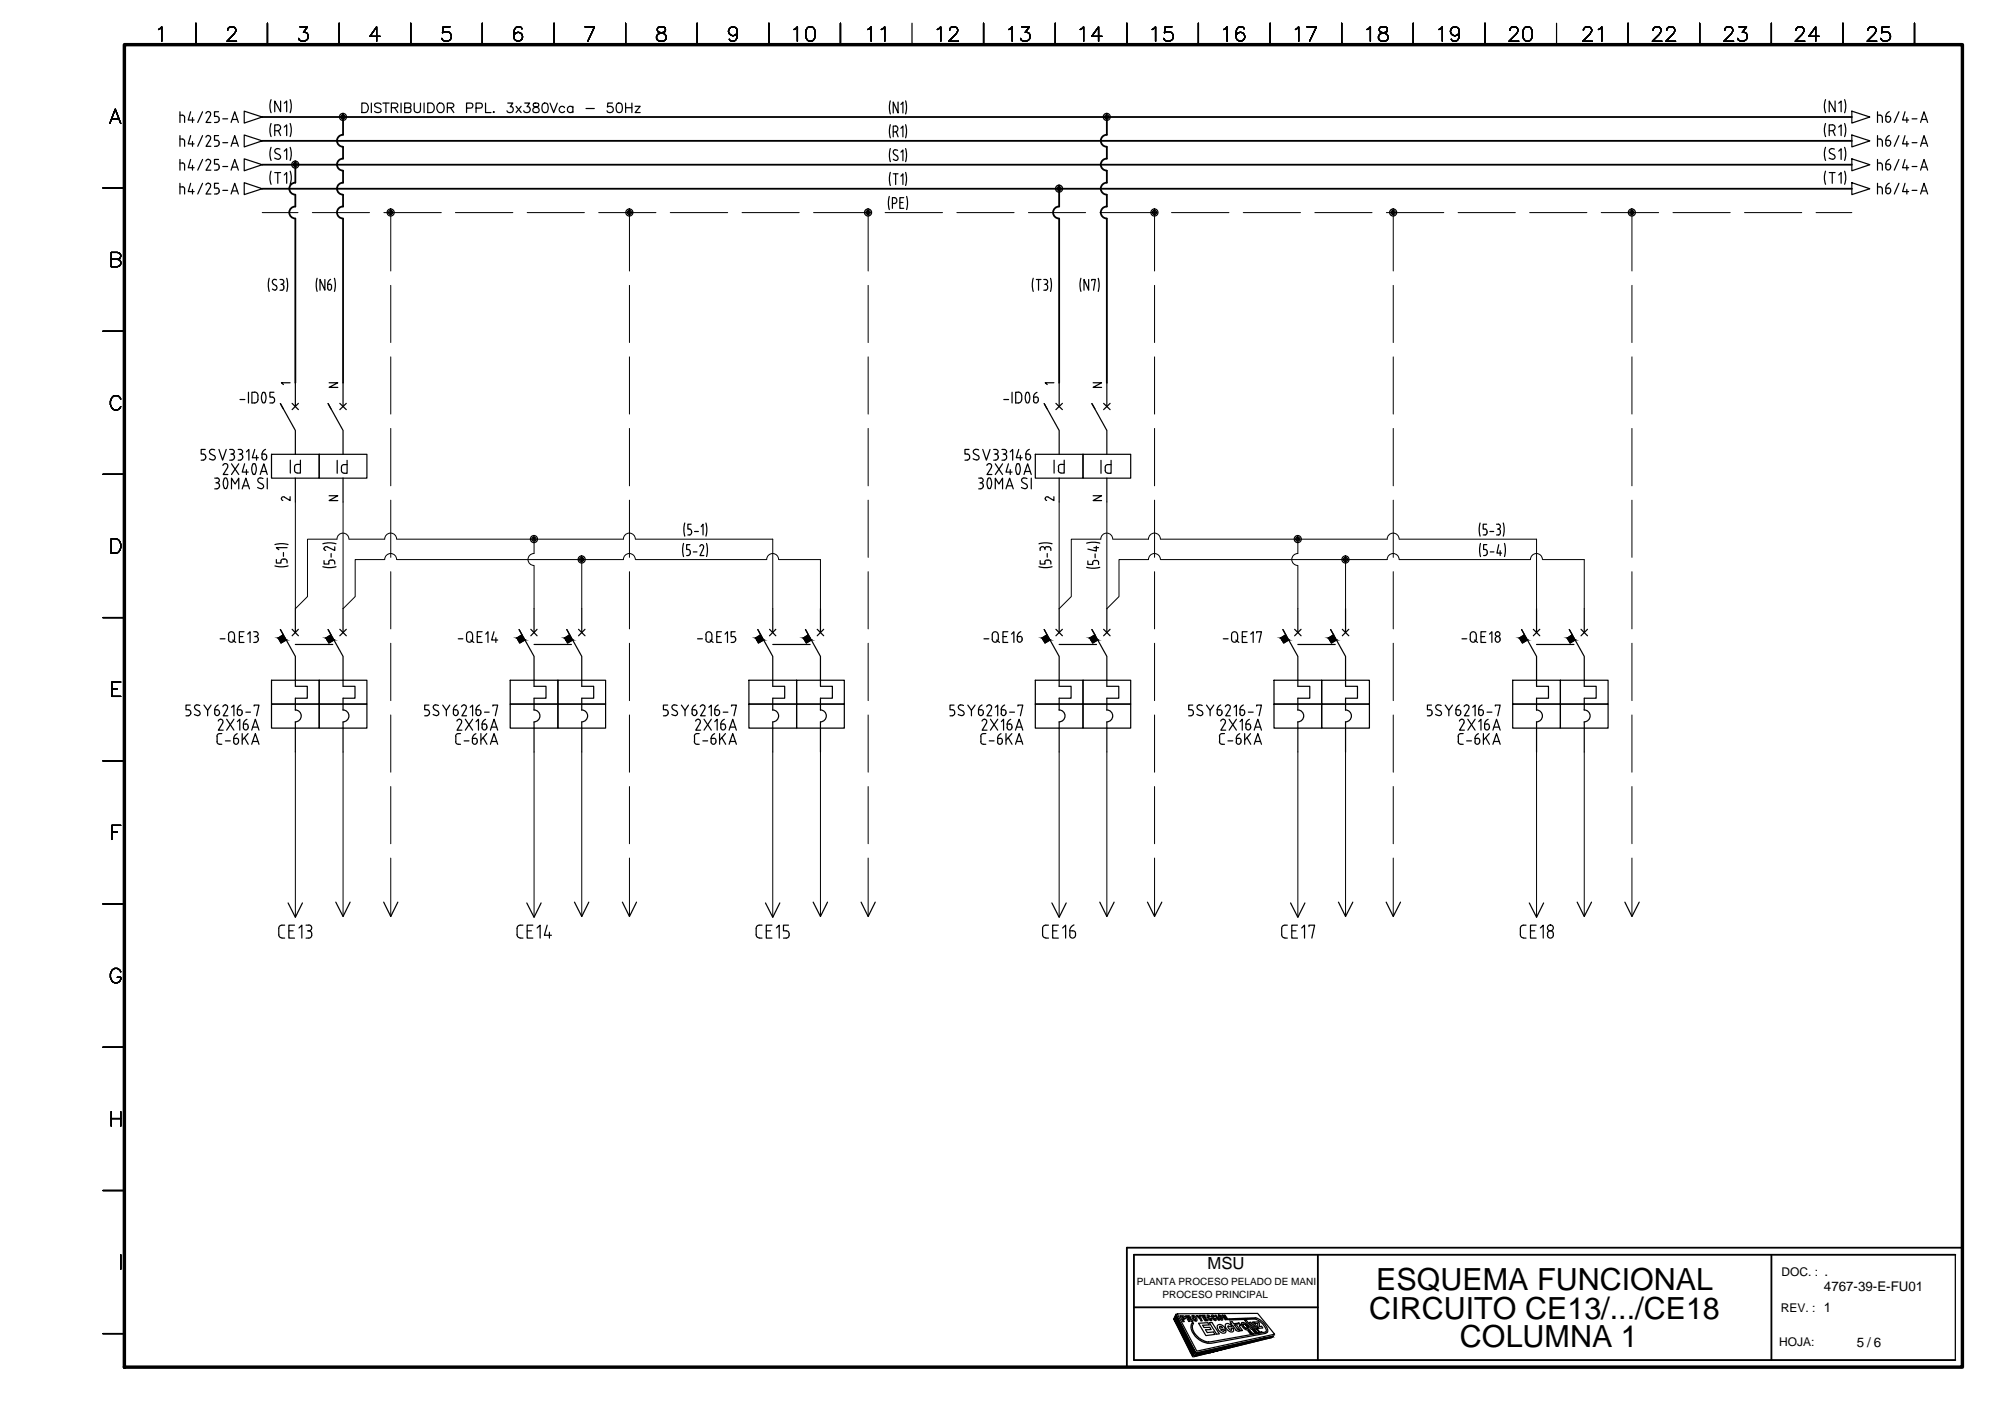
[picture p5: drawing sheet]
<svg xmlns="http://www.w3.org/2000/svg" width="420mm" height="297mm" viewBox="0 0 420 297" stroke-linecap="round" stroke-linejoin="round" font-family="sans-serif">
<defs><g id="words">
<g font-size="6.4">
<text x="288.2" y="270.2">ESQUEMA FUNCIONAL</text>
<text x="286.8" y="276.2">CIRCUITO CE13/.../CE18</text>
<text x="305.8" y="282.2">COLUMNA 1</text>
</g>
<text font-size="3.5" x="252.9" y="265.8">MSU</text>
<g font-size="2.8">
<text x="382" y="270.4">4767-39-E-FU01</text>
<text x="388.9" y="282.1">5 / 6</text>
</g>
<g font-size="2.5">
<text x="373.1" y="267.4">DOC. : .</text>
<text x="373" y="274.9">REV. : 1</text>
<text x="372.7" y="281.9">HOJA:</text>
</g>
<g font-size="2.1">
<text x="238.1" y="269.3">PLANTA PROCESO PELADO DE MANI</text>
<text x="243.5" y="271.8">PROCESO PRINCIPAL</text>
</g>
</g></defs>
<g fill="none" stroke="#000" stroke-width=".38">
<path d="M54.9 29.5h333M54.9 34.5h333M54.9 24.5h333M54.9 39.5h333M61.9 34.5l-.1 3.8a1.25 1.25 0 0 0-1.2 1.2 1.25 1.25 0 0 0 1.2 1.3l.1 2.5a1.25 1.25 0 0 0-1.3 1.2 1.25 1.25 0 0 0 1.2 1.3M71.9 35.8l-.1 2.5a1.25 1.25 0 0 0-1.2 1.2 1.25 1.25 0 0 0 1.2 1.3l.1 2.5a1.25 1.25 0 0 0-1.3 1.2 1.25 1.25 0 0 0 1.2 1.3M71.9 30.8l-.1 2.4a1.25 1.25 0 0 0-1.2 1.3 1.25 1.25 0 0 0 1.2 1.2M71.9 24.5l-.1 3.7a1.25 1.25 0 0 0-1.2 1.3 1.25 1.25 0 0 0 1.2 1.2M221.8 39.5v3.8M231.8 35.8v2.5a1.25 1.25 0 0 0-1.2 1.2 1.25 1.25 0 0 0 1.2 1.3v2.5a1.25 1.25 0 0 0-1.2 1.2 1.25 1.25 0 0 0 1.2 1.3M231.8 30.8v2.4a1.25 1.25 0 0 0-1.2 1.3 1.25 1.25 0 0 0 1.2 1.2M231.8 24.5v3.7a1.25 1.25 0 0 0-1.2 1.3 1.25 1.25 0 0 0 1.2 1.2"/>
<path d="M61.9 45.8v34.4M71.9 45.8v34.4M221.8 43.3a1.25 1.25 0 0 0-1.2 1.2 1.25 1.25 0 0 0 1.2 1.3M221.8 45.8v34.4M231.8 45.8v34.4M237.5 273.9h38.5M276 262.8v22.1M371 262.8v22.1M409.5 262.8h-172v22.1h172M411 261.4h-175v25"/>
</g>
<g fill="none" stroke="#000" stroke-width=".25">
<path d="M33.2 6.2l.7-.6v3M41 4.9v4.5M47.7 6.4a.71 .71 0 0 1 .6-.8h.5a.74 .74 0 0 1 .4 1.2l-1.6 1.8h1.9M56 4.9v4.5M62.8 5.6h1.6l-.8 1.2a.96 .96 0 0 1 .9 1.1 .96 .96 0 0 1-1.2 .7l-.6-.3-.2-.3M71 4.9v4.5M79.6 7.6h-2.1l1.4-2v3M86 4.9v4.5M94.2 5.6h-1.4l-.1 1.3a1.07 1.07 0 0 1 1.5-.1 1.07 1.07 0 0 1 0 1.6 1.07 1.07 0 0 1-1.5-.1l-.1-.3M101 4.9v4.5M109.3 6.1a.88 .88 0 0 0-1.3-.3 2.84 2.84 0 0 0-.2 2.4 .92 .92 0 0 0 1.4 .1 .92 .92 0 0 0-.3-1.4 .92 .92 0 0 0-1.3 .7M116 4.9v4.5"/>
<path d="M122.5 5.6h2l-1.4 3M131 4.9v4.5M137.8 5.8a.63 .63 0 0 0 .3 1 1.25 1.25 0 0 1 1.4 1.2 1.06 1.06 0 0 1-1.1 .7 1.06 1.06 0 0 1-.9-1.1 1.54 1.54 0 0 1 1.5-.8 .63 .63 0 0 0 .2-1l-.4-.2zM146 4.9v4.5M154.4 6.6a.94 .94 0 0 1-1.3 .8 .94 .94 0 0 1-.3-1.5 .94 .94 0 0 1 1.5 .2 2.77 2.77 0 0 1-.3 2.4 .84 .84 0 0 1-1.2-.3M161.1 4.9v4.5M166.3 6.2l.7-.6v3M169.2 5.8a1.02 1.02 0 0 1 1.4 .4 2.57 2.57 0 0 1-.3 2.3 .94 .94 0 0 1-1.4-.5 2.57 2.57 0 0 1 .3-2.2zM176 4.9v4.5M181.8 6.2l.7-.6v3M184.6 6.2l.7-.6v3M191 4.9v4.5"/>
<path d="M196.3 6.2l.7-.6v3M198.9 6.4a.73 .73 0 0 1 .5-.8h.6a.74 .74 0 0 1 .5 1.2l-1.8 1.8h2.1M206 4.9v4.5M211.3 6.2l.7-.6v3M214 5.6h1.6l-.9 1.2a.96 .96 0 0 1 1.1 1.1 .96 .96 0 0 1-1.3 .7l-.5-.1-.2-.5M221 4.9v4.5M226.2 6.2l.8-.6v3M230.8 7.6h-2.1l1.4-2v3M236 4.9v4.5M241.3 6.2l.7-.6v3M245.5 5.6h-1.5l-.1 1.3a1.07 1.07 0 0 1 1.6 0 1.07 1.07 0 0 1-.2 1.6 1.07 1.07 0 0 1-1.6-.5M251 4.9v4.5"/>
<path d="M256.3 6.2l.7-.6v3M260.6 6.1a.88 .88 0 0 0-1.3-.3 2.84 2.84 0 0 0-.3 2.4 .94 .94 0 0 0 1.5 .2 .94 .94 0 0 0-.3-1.5 .94 .94 0 0 0-1.3 .7M266 4.9v4.5M271.3 6.2l.7-.6v3M273.7 5.6h2l-1.4 3M281 4.9v4.5M286.3 6.2l.7-.6v3M289 5.8a.63 .63 0 0 0 .3 1 1.24 1.24 0 0 1 1.4 1.2 1.03 1.03 0 0 1-1.2 .7 1.03 1.03 0 0 1-.8-1.1 1.41 1.41 0 0 1 1.5-.8 .63 .63 0 0 0 .3-1l-.5-.2zM296 4.9v4.5M301.4 6.2l.7-.6v3M305.7 6.6a.94 .94 0 0 1-1.4 .8 .94 .94 0 0 1-.3-1.5 .94 .94 0 0 1 1.5 .2 2.77 2.77 0 0 1-.3 2.4 .84 .84 0 0 1-1.2-.3M311 4.9v4.5"/>
<path d="M316.2 6.4a.73 .73 0 0 1 .6-.8h.6a.74 .74 0 0 1 .4 1.2l-1.7 1.8h2M319.4 5.8a1.02 1.02 0 0 1 1.4 .4 2.57 2.57 0 0 1-.3 2.3 .94 .94 0 0 1-1.4-.5 2.57 2.57 0 0 1 .3-2.2zM326 4.9v4.5M331.7 6.4l.2-.6 .9-.2a.74 .74 0 0 1 .4 1.2l-1.7 1.8h2M334.8 6.2l.7-.6v3M341 4.9v4.5M346.2 6.4l.3-.6 .9-.2a.74 .74 0 0 1 .4 1.2l-1.7 1.8h2M349.1 6.4a.73 .73 0 0 1 .5-.8h.6a.74 .74 0 0 1 .5 1.2l-1.8 1.8h2.1M356 4.9v4.5M361.2 6.4a.73 .73 0 0 1 .6-.8h.6a.74 .74 0 0 1 .4 1.2l-1.7 1.8h2M364.3 5.6h1.5l-.9 1.2a.96 .96 0 0 1 1.1 1.1 .96 .96 0 0 1-1.3 .7l-.6-.3-.1-.3M371 4.9v4.5"/>
<path d="M376.1 6.4l.3-.6 .9-.2a.74 .74 0 0 1 .4 1.2l-1.7 1.8h2M381 7.6h-2.1l1.4-2v3M386 4.9v4.5M391.2 6.4l.3-.6 .9-.2a.74 .74 0 0 1 .4 1.2l-1.7 1.8h2M395.7 5.6h-1.5l-.1 1.3a1.07 1.07 0 0 1 1.6 0 1.07 1.07 0 0 1-.2 1.6 1.07 1.07 0 0 1-1.6-.5M401 4.9v4.5M21.6 39.4h4.4M23 25.9l1.1-3 1.2 3M23.4 24.9h1.5M37.7 24.1l.7 .1 .3 .4M37.7 29.1h.5l.4 .2 .1 1.3M37.7 34.2h.7l.3 .4"/>
<path d="M37.7 23.4v2.3M37.7 28.4v2.2M37.7 33.4v2.2M37.7 38.4v2.2M37.7 39.2h.5M38.2 39.1l.4 .2 .1 1.3M38.7 24.6v1.1M38.7 34.6v1M39.9 23.4l-.5 1.7h1.3M39.9 28.4l-.5 1.7h1.3M39.9 33.4l-.5 1.7h1.3M39.9 38.4l-.5 1.7h1.3"/>
<path d="M40.3 24.6v1.1M40.3 29.6v1M40.3 34.6v1M40.3 39.7v.9M42.4 23.4l-1 2.3M42.4 28.4l-1 2.2M42.4 33.4l-1 2.2M42.4 38.4l-1 2.2M43.1 23.8a.5 .5 0 0 1 .7-.4 .5 .5 0 0 1 .3 .7M43.1 28.7a.51 .51 0 0 1 .7-.3 .51 .51 0 0 1 .3 .8M43.6 33.4l.5 .3v.4M43.6 38.4l.5 .2v.5"/>
<path d="M43.6 33.4l-.5 .3M43.6 38.4l-.5 .3M44.1 24.2l-.9 1.5h1M44.1 29.2l-.9 1.4h1M44.1 34.2l-.9 1.4h1M44.1 39.2l-.9 1.4h1M44.9 25.7h.5M44.9 30.6h.5M44.9 35.6h.5M45.4 24.4a.63 .63 0 0 1 .5 .6 .63 .63 0 0 1-.5 .6M45.4 29.4l.4 .2 .1 .3M45.4 34.4a.63 .63 0 0 1 .5 .6 .63 .63 0 0 1-.5 .6"/>
<path d="M45.4 39.4l.4 .2 .1 .3M45.8 23.4h-.9v1h.5M45.8 28.4h-.9v1h.5M45.8 33.4h-.9v1h.5M45.8 38.4h-.9v1h.5M45.9 30.1l-.2 .4-.3 .1M45.9 39.9a.55 .55 0 0 1-.5 .7M45.9 29.9v.2M46.7 24.9h1M46.7 29.9h1M46.7 34.9h1M46.7 39.9h1"/>
<path d="M48.4 25.7l.8-2.3 .7 2.3M48.4 30.6l.8-2.2 .7 2.2M48.4 35.6l.8-2.2 .7 2.2M48.7 25h1M48.7 30h1M48.7 35h1M51.2 23.3l3.7 1.2-3.7 1.3zM51.2 28.3l3.7 1.2-3.7 1.3zM51.2 33.3l3.7 1.2-3.7 1.3zM51.2 38.3l3.7 1.2-3.7 1.3zM56.8 20.9l-.3 1.3 .3 1.4M56.8 25.9l-.3 1.3 .3 1.4"/>
<path d="M56.8 30.9l-.3 1.3 .3 1.4M56.8 35.9l-.3 1.3 .3 1.4M57.5 27.4h.7M57.5 36.2h1.3M58 31.1l.6 .1M58 31.2a.49 .49 0 0 0-.4 .3 .49 .49 0 0 0 .2 .6l.7 .3M58.2 26.1a.61 .61 0 0 1 .6 .6 .61 .61 0 0 1-.6 .6M58.2 26.2h-.7v2.2M58.2 36.2v2.2M58.3 27.4l.5 1M58.5 32.4a.51 .51 0 0 1 .2 .7 .51 .51 0 0 1-.7 .2l-.5-.2M58.8 21.2v2.2l-1.3-2.2v2.2"/>
<path d="M59.5 21.6l.5-.4v2.2M59.5 26.6l.5-.4v2.2M59.5 31.7l.5-.5v2.2M59.5 36.7l.5-.5v2.2M60.8 20.9l.2 1.3-.2 1.4M60.8 25.9l.2 1.3-.2 1.4M60.8 30.9l.2 1.3-.2 1.4M60.8 35.9l.2 1.3-.2 1.4M75.8 21.6h.7a1.06 1.06 0 0 1 .7 1 1.06 1.06 0 0 1-.7 1h-.7zM77.8 21.6v2M79.8 21.9a.76 .76 0 0 0-.7-.3 .76 .76 0 0 0-.6 .5l.2 .3 .9 .3 .2 .6a.99 .99 0 0 1-1.3 0M80.2 21.6h1.3"/>
<path d="M80.8 21.6v2M82 22.6h.9a.5 .5 0 0 0 .4-.6l-.4-.4h-.9v2M82.6 22.6l.7 1M84 21.6v2M84.8 22.6l1.1-.2 .2-.2-.2-.5-1.1-.1v2h.8l.4-.2v-.7l-.4-.1M86.8 21.6v1.4a.66 .66 0 0 0 .6 .6 .66 .66 0 0 0 .7-.6v-1.4M88.8 21.6v2M89.6 21.6h.7a1.06 1.06 0 0 1 .7 1 1.06 1.06 0 0 1-.7 1h-.7zM91.9 21.7a.93 .93 0 0 1 1 .3 .93 .93 0 0 1 0 1.1 .74 .74 0 0 1-.8 .5 .74 .74 0 0 1-.6-.8v-.4zM93.7 22.6l1.1-.2a.43 .43 0 0 0 0-.7l-1.1-.1v2M94.4 22.6l.7 1M97.7 22.6h.9a.53 .53 0 0 0 .5-.5 .53 .53 0 0 0-.5-.5h-.9v2"/>
<path d="M99.7 22.6h.9a.53 .53 0 0 0 .4-.5 .53 .53 0 0 0-.4-.5h-.9v2M101.7 21.6v2h1.1M103.3 23.5h.2zM106.4 21.6h1l-.5 .8a.67 .67 0 0 1 .5 .9 .67 .67 0 0 1-1 .2l-.2-.3M108.1 22.3l1 1.3M109.1 22.3l-1 1.3M109.9 21.6h1l-.5 .8a.64 .64 0 0 1 .7 .7 .64 .64 0 0 1-.9 .5l-.4-.2-.1-.2M111.8 21.7a.42 .42 0 0 0 .2 .7 .72 .72 0 0 1 .8 .2 .72 .72 0 0 1-.1 .9l-.6 .1-.4-.2a.74 .74 0 0 1 .1-.8 .74 .74 0 0 1 .7-.2 .42 .42 0 0 0 .2-.7zM113.8 21.7a.64 .64 0 0 1 .9 .3 1.83 1.83 0 0 1-.1 1.5 .68 .68 0 0 1-1-.3 1.66 1.66 0 0 1 .2-1.5zM115.2 21.6l.8 2 .7-2M118.3 22.6a.64 .64 0 0 0-1-.1 .64 .64 0 0 0 0 .9 .64 .64 0 0 0 1-.1M120 22.6a.64 .64 0 0 0-1-.1 .64 .64 0 0 0 0 .9 .64 .64 0 0 0 1-.1"/>
<path d="M120 22.3v1.3M122.7 22.7h1.8M128.3 21.6h-1l-.1 .8a.7 .7 0 0 1 1.1 0 .7 .7 0 0 1-.1 1.1 .7 .7 0 0 1-1.1-.3M129.3 21.7a.68 .68 0 0 1 1 .3 1.32 1.32 0 0 1-.5 1.6h-.2a1.08 1.08 0 0 1-.5-1.6zM131 21.6v2M131 22.6h1.3M132.3 21.6v2M133 22.3h1.1l-1.1 1.3h1.1M186.5 21.1l-.2 1.4 .2 1.4M186.5 26.1l-.2 1.4 .2 1.4M186.5 31.1l-.2 1.4 .2 1.4M186.5 36.1l-.2 1.4 .2 1.4"/>
<path d="M187.1 27.6h.5M187.1 36.4h1M187.3 32.3l.6 .4a.53 .53 0 0 1 0 .8 .53 .53 0 0 1-.8-.1M187.6 26.4a.63 .63 0 0 1 .5 .6 .63 .63 0 0 1-.5 .6M187.6 26.4h-.5v2.3M187.6 36.4v2.3M187.7 27.6l.4 1.1M188 31.5a.53 .53 0 0 0-.8 0 .53 .53 0 0 0 .1 .8M188.1 21.4v2.3l-1-2.3v2.3M188.7 21.9l.4-.5v2.3M188.7 26.9l.4-.5v2.3M188.7 31.9l.4-.5v2.3"/>
<path d="M188.7 36.9l.4-.5v2.3M189.7 21.1l.2 1.4-.2 1.4M189.7 26.1l.2 1.4-.2 1.4M189.7 31.1l.2 1.4-.2 1.4M189.7 36.1l.2 1.4-.2 1.4M382.4 20.9l-.3 1.3 .3 1.4M382.4 25.9l-.3 1.3 .3 1.4M382.4 30.9l-.3 1.3 .3 1.4M382.4 35.9l-.3 1.3 .3 1.4M383.1 27.4h.7M383.1 36.2h1.3M383.6 31.1l.6 .1"/>
<path d="M383.6 31.2a.49 .49 0 0 0-.5 .3 .49 .49 0 0 0 .3 .6l.7 .3a.56 .56 0 0 1 .1 .9 .56 .56 0 0 1-.9-.1l-.2-.1M383.7 26.1a.61 .61 0 0 1 .7 .6 .61 .61 0 0 1-.7 .6M383.8 26.2h-.7v2.2M383.8 36.2v2.2M383.9 27.4l.5 1M384.4 21.2v2.2l-1.3-2.2v2.2M385.1 21.6l.5-.4v2.2M385.1 26.6l.5-.4v2.2M385.1 31.7l.5-.5v2.2M385.1 36.7l.5-.5v2.2M386.4 20.9l.2 1.3-.2 1.4M386.4 25.9l.2 1.3-.2 1.4"/>
<path d="M386.4 30.9l.2 1.3-.2 1.4M386.4 35.9l.2 1.3-.2 1.4M387.9 23.3l3.7 1.2-3.7 1.3zM387.9 28.3l3.7 1.2-3.7 1.3zM387.9 33.3l3.7 1.2-3.7 1.3zM387.9 38.3l3.7 1.2-3.7 1.3zM393.2 24.1h.6M393.2 29.1h.6M393.2 34.2h.6M393.2 39.2h.6M393.2 23.4v2.3M393.2 28.4v2.2"/>
<path d="M393.2 33.4v2.2M393.2 38.4v2.2M393.8 24.1l.4 .3v.2M393.8 29.1l.4 .2 .1 1.3M393.8 34.1l.4 .2v.3M393.8 39.1l.4 .2 .1 1.3M394.3 24.6v1.1M394.3 34.6v1M395 24.4v.7a.49 .49 0 0 0 .5 .5 .49 .49 0 0 0 .5-.5M395 24.4h.5a.53 .53 0 0 1 .5 .7M395 30.1a.49 .49 0 0 0 .5 .5 .49 .49 0 0 0 .5-.5M395 29.4h.5a.53 .53 0 0 1 .5 .7"/>
<path d="M395 34.4v.7a.49 .49 0 0 0 .5 .5 .49 .49 0 0 0 .5-.5M395 29.4v.7M395 34.4h.5M395.5 39.4h-.5v.7a.49 .49 0 0 0 .5 .5 .49 .49 0 0 0 .5-.5M395.5 34.4a.53 .53 0 0 1 .5 .7M395.5 39.4a.53 .53 0 0 1 .5 .7M395.7 23.4a1.12 1.12 0 0 0-.7 1M395.7 28.4a1.12 1.12 0 0 0-.7 1M395.7 33.4a1.12 1.12 0 0 0-.7 1M395.7 38.4a1.12 1.12 0 0 0-.7 1M397.7 23.4l-.9 2.3M397.7 28.4l-.9 2.2"/>
<path d="M397.7 33.4l-.9 2.2M397.7 38.4l-.9 2.2M399 23.4l-.5 1.7h1.3M399 28.4l-.5 1.7h1.3M399 33.4l-.5 1.7h1.3M399 38.4l-.5 1.7h1.3M399.4 24.6v1.1M399.4 29.6v1M399.4 34.6v1M399.4 39.7v.9M400.5 24.9h1M400.5 29.9h1"/>
<path d="M400.5 34.9h1M400.5 39.9h1M402.3 25.7l.7-2.3 .7 2.3M402.3 30.6l.7-2.2 .7 2.2M402.3 35.6l.7-2.2 .7 2.2M402.5 25h1M402.5 30h1M402.5 35h1M23.3 54.3h1.3l.4-.2a.68 .68 0 0 0 0-1.1l-1.7-.1v3h1.3l.4-.2a.77 .77 0 0 0 .3-.8 .77 .77 0 0 0-.7-.6M44.9 40.6h.5M48.4 40.6l.8-2.2 .7 2.2M48.7 40h1"/>
<path d="M56.4 58.3l-.2 1.4 .2 1.3M57.2 59.5l.6 .4M57.4 58.5l.5 .1M57.4 58.5a.51 .51 0 0 0-.4 .4 .51 .51 0 0 0 .3 .6M57.8 59.8l.2 .4a.47 .47 0 0 1-.4 .5M58.6 58.5h.4a.5 .5 0 0 1 .5 .5 .5 .5 0 0 1-.5 .5M58.9 59.6a.63 .63 0 0 1 .6 .5 .63 .63 0 0 1-.5 .7h-.4M60.1 58.3l.2 1.4-.2 1.3M66.4 58.3l-.2 1.4 .2 1.3M68 58.5v2.3l-1-2.3v2.3M69 59.5a.41 .41 0 0 1 .4 .5M69.1 59.6h-.5l.1 .9 .3 .3a.55 .55 0 0 0 .4-.7"/>
<path d="M69.2 58.5a1.12 1.12 0 0 0-.6 1M70 58.3l.2 1.4-.2 1.3M186.3 41.2l-.2 1.3 .2 1.4M186.9 42.6h.5M187.4 41.4a.63 .63 0 0 1 .4 .6 .63 .63 0 0 1-.4 .6M187.4 41.4h-.5v2.2M188.5 42.4h.6M189.3 41.4h-.8v2.2h.8M189.9 41.2l.2 1.3-.2 1.4M216.4 58.3l-.2 1.4 .2 1.3M217.1 58.5h.9M217.5 58.5v2.3"/>
<path d="M218.6 58.5h.4a.5 .5 0 0 1 .4 .5 .5 .5 0 0 1-.4 .5M218.8 59.6a.63 .63 0 0 1 .6 .5 .63 .63 0 0 1-.4 .7h-.4M220 58.3l.2 1.4-.2 1.3M226.4 58.3l-.2 1.4 .2 1.3M228 58.5v2.3l-1-2.3v2.3M228.7 58.8v-.3h.7l-.4 2.3M230 58.3l.2 1.4-.2 1.3M402.3 40.6l.7-2.2 .7 2.2M402.5 40h1M21.6 69.4h4.4M57.1 60.5l.5 .3M21.6 99.4h4.4"/>
<path d="M25.3 83.6a1.11 1.11 0 0 0-1.3-.7 1.11 1.11 0 0 0-.9 1.1 1.42 1.42 0 0 0 1.5 1.9l.7-.7M42.1 96.4h.5M42.6 95.1l.4 .3 .1 .2M43 94.1h-.9v1h.5M43.1 95.9l-.3 .4-.2 .1M43.1 95.6v.3M44.3 94.1l.7 .1M44.4 94.1a.49 .49 0 0 0-.5 .4 .49 .49 0 0 0 .2 .6l.7 .4M44.8 95.4a.51 .51 0 0 1 .2 .7 .51 .51 0 0 1-.7 .2l-.5-.2M45.9 94.1l.7 2.3 .8-2.3M47.2 97.1l-.5 .4M47.2 97.1l.5 .3-.1 .5"/>
<path d="M47.7 97.9l-.9 1.5h.9M48.1 94.1h.5a.49 .49 0 0 1 .5 .5 .49 .49 0 0 1-.5 .5M48.1 96.4h.5M48.4 95.1h.2M48.5 97.2l1.5 2.2M48.6 95.1l.4 .3 .1 .2M49.1 95.9l-.3 .4-.2 .1M49.1 95.6v.3M49.9 96.4h.4M49.9 94.1h.4M50 97.2l-1.5 2.2M50.1 95.1h.2"/>
<path d="M50.3 83.7h1M50.3 94.1a.49 .49 0 0 1 .5 .5 .49 .49 0 0 1-.5 .5l.4 .3 .1 .2M50.8 95.9l-.2 .4-.3 .1M50.9 95.6v.3M51.2 97.2l-.5 1.7h1.3M51.6 94.7l.5-.6v2.3M51.6 98.4v1M52 82.2v2.2M53 97.2l.3-.1 .3 .5a2.1 2.1 0 0 1-.2 1.6M53 99.3l.2 .1 .3-.1M53 97.2a2.1 2.1 0 0 0 0 2M53.3 82.1a.7 .7 0 0 1 .7 .7v.9a.7 .7 0 0 1-.7 .7h-.5v-2.2h.6"/>
<path d="M53.4 94.1l-.6 1.8h1.3M53.7 95.4v1M54.5 99.4l.8-2.2 .7 2.2M54.7 98.8h1.1M54.9 95.1v.8a.54 .54 0 0 0 .7 .4 .54 .54 0 0 0 .2-.9l-.5-.3M54.9 95.1h.5M55.5 82.3a2.1 2.1 0 0 1 0 2M55.5 82.3l-.3-.1a1.53 1.53 0 0 0 0 2.2l.3-.1M55.6 94.1a1.12 1.12 0 0 0-.7 1M56.9 95.2h10v5h-10zM57.4 82.2h-.9v1h.5a.63 .63 0 0 1 .5 .6 .63 .63 0 0 1-.5 .6h-.5M59.3 85.6l-.6-1.1 3.2 5.7v5"/>
<path d="M60.8 80.2h-1.9l.5 .4M60.8 96.4v2.7M61.2 84.5l1.3 1.3M61.9 80.2v5M62.2 97.3l-.2 .1a1.23 1.23 0 0 0 0 1.6l.2 .1M62.2 97.3h.7M62.5 84.5l-1.3 1.3M62.9 96.4v2.7h-.7M66.9 95.2h9.9v5h-9.9zM68.9 80.2h1.9l-1.9 1h1.9M69.3 85.6l-.6-1.1 3.2 5.7v5M70.6 96.4v2.7"/>
<path d="M71.2 84.5l1.3 1.3M71.9 80.2v5M72.5 84.5l-1.3 1.3M72.7 96.4v2.7l-.9-.1a1.21 1.21 0 0 1 0-1.6l.9-.1M202.1 96.4h.5M202.6 95.1a.63 .63 0 0 1 .5 .6 .63 .63 0 0 1-.5 .7M203 94.1h-.9v1h.5M204.1 95.1l.7 .4M204.3 94.1a.49 .49 0 0 0-.4 .4 .49 .49 0 0 0 .2 .6M204.4 94.1l.6 .1M204.8 95.4a.51 .51 0 0 1 .2 .7 .51 .51 0 0 1-.7 .2l-.5-.2M205.8 94.1l.8 2.3 .8-2.3"/>
<path d="M206.7 97.5a.5 .5 0 0 1 .7-.4 .5 .5 0 0 1 .2 .8M207.7 97.9l-1 1.5h1M208.1 96.4h.5M208.1 94.1h.5M208.3 95.1h.3M208.5 97.2l1.5 2.2M208.6 94.1a.49 .49 0 0 1 .5 .5 .49 .49 0 0 1-.5 .5l.4 .3 .1 .2M209.1 95.9l-.3 .4-.2 .1M209.1 95.6v.3M209.9 96.4h.5M209.9 94.1h.5M210 97.2l-1.5 2.2"/>
<path d="M210.1 95.1h.3M210.2 83.7h1.1M210.3 94.1a.49 .49 0 0 1 .5 .5 .49 .49 0 0 1-.5 .5 .63 .63 0 0 1 .5 .6 .63 .63 0 0 1-.5 .7M211.2 97.2l-.5 1.7h1.3M211.6 94.7l.5-.6v2.3M211.6 98.4v1M212 82.2v2.2M213 97.2l.4-.1 .2 .5a2.1 2.1 0 0 1-.1 1.6M213 99.3l.2 .1 .3-.1M213 97.2a2.1 2.1 0 0 0 0 2M213.3 82.1a.7 .7 0 0 1 .7 .7M213.3 82.2h-.6v2.2a.95 .95 0 0 0 1.2-.4l.1-.3"/>
<path d="M213.4 94.1l-.5 1.8h1.2M213.7 95.4v1M214 82.8v.9M214.5 99.4l.7-2.2 .8 2.2M214.7 98.8h1M214.9 95.1v.8a.49 .49 0 0 0 .4 .5 .49 .49 0 0 0 .5-.5M214.9 95.1h.5M215 82.3l.4-.1a1.66 1.66 0 0 1-.2 2.2l-.2-.1M215 82.3a2.1 2.1 0 0 0 0 2M215.3 95.1a.44 .44 0 0 1 .5 .5M215.6 94.1a1.12 1.12 0 0 0-.7 1M215.9 95.6v.3"/>
<path d="M216.8 95.2h10v5h-10zM217 83.2h-.5v.7M217 83.1a.44 .44 0 0 1 .5 .5M217.2 82.2a1.12 1.12 0 0 0-.7 1M217.5 83.7a.52 .52 0 0 1-.4 .7 .52 .52 0 0 1-.6-.5M219.3 85.6l-.6-1.1 3.1 5.7v5M220.7 80.2h-1.8l.4 .4M220.8 96.4v2.7M221.2 84.5l1.3 1.3M221.7 98.5v.3l.5 .3M221.7 97.8v.8M221.8 80.2v5"/>
<path d="M222.2 97.3l-.5 .2v.3M222.2 97.3h.7M222.5 84.5l-1.3 1.3M222.9 96.4v2.7h-.7M226.8 95.2h10v5h-10zM229 80.2h1.7l-1.7 1h1.7M229.3 85.6l-.6-1.1 3.1 5.7v5M230.6 96.4v2.7M231.2 84.5l1.3 1.3M231.8 80.2v5M232.5 84.5l-1.3 1.3M232.7 96.4v2.7l-.9-.1a1.21 1.21 0 0 1 0-1.6l.9-.1"/>
<path d="M23.3 112.9h1a1.7 1.7 0 0 1 .4 2.8l-1.4 .2zM45 100.2h.5M45 102.4h.5M45.2 101.1h.3M45.5 100.1a.49 .49 0 0 1 .4 .5 .49 .49 0 0 1-.4 .5l.4 .3v.2M45.9 101.9l-.2 .4-.2 .1M46 101.6v.3M47 100.2h.4a1.66 1.66 0 0 1-.2 2.2l-.2-.2M47 100.2a2.1 2.1 0 0 0 0 2M48.5 102.4v-2.2l.7 1.2 .8-1.2v2.2M50.7 102.4l.8-2.2 .8 2.2M50.9 101.8h1.1"/>
<path d="M54.3 101.1l.7 .3M55 101.4a.51 .51 0 0 1 .1 .7 .51 .51 0 0 1-.6 .2l-.5-.2M55.1 100.2a.57 .57 0 0 0-.9 0 .57 .57 0 0 0 .1 .8M56 100.2v2.2M57.6 118.5l1.4 .2 1.3-.2M57.6 114.1l1.4-.2 1.3 .2M59.3 117.1l-.4 .2v.6h-1v-.7M59.4 117.1h.2M59.4 115.7v.8M59.6 104.1a.4 .4 0 0 0-.6 .2 .4 .4 0 0 0 .2 .5M59.6 117.1l.4 .2 .1 .2M60.1 114.7h-2.2l.5 .4"/>
<path d="M60.1 117.5v.4M60.8 104.1v.8l-1.2-.8M61.9 100.2v5M67.6 118.7l1.4 .2 1.4-.2M67.6 113.9l1.4-.2 1.4 .2M67.8 114.9l.4 .4M67.9 117.4v.8h1v-.5M68.6 114.6h-.5l-.2 .3M68.9 103.8h1.9l-1.9 1.1h1.9M69.3 117.3l-.2 .1-.3 .3M69.4 117.3h.2M69.4 116v.7"/>
<path d="M69.6 117.3l.4 .2 .1 .2M70.1 114.6v.7l-1.5-.7M70.1 117.7v.5M71.9 100.2v5M143.2 113.8l-.2 1.4 .2 1.4M143.4 109.6l-.2 1.3 .2 1.4M143.8 116.4h.4M144.1 112.1h.4M144.2 115.1a.57 .57 0 0 1 .4 .8M144.4 110.8l.2 .1 .2 .4M144.5 114.1h-.7v1h.4M144.6 115.8l-.2 .5h-.2"/>
<path d="M144.8 109.8h-.7v1h.4M144.8 111.6l-.2 .4-.2 .1M144.9 111.3v.3M145.2 115.6h.8M145.5 111.3h.8M146.6 114.5a.43 .43 0 0 1 .6-.4 .43 .43 0 0 1 .1 .7M146.9 110.3l.3-.5v2.3M147.3 114.9l-.7 1.5h.8M147.9 109.6l.2 1.3-.2 1.4M148 113.8l.2 1.4-.2 1.4M205 100.2h.5M205 102.4h.5"/>
<path d="M205.2 101.1h.3M205.4 100.1a.49 .49 0 0 1 .5 .5 .49 .49 0 0 1-.5 .5 .65 .65 0 0 1 .5 .6 .65 .65 0 0 1-.5 .7M207 100.2h.4a1.66 1.66 0 0 1-.2 2.2l-.2-.2M207 100.2a2.1 2.1 0 0 0 0 2M208.5 102.4v-2.2l.7 1.2 .8-1.2v2.2M210.7 102.4l.8-2.2 .7 2.2M211 101.8h1M214.3 101.1l.6 .3a.51 .51 0 0 1 .2 .7 .51 .51 0 0 1-.7 .2l-.5-.2M215.1 100.2a.62 .62 0 0 0-.8-.1 .62 .62 0 0 0-.2 .8l.1 .1M216 100.2v2.2M217.6 118.7l1.4 .2 1.4-.2M217.6 113.9l1.4-.2 1.4 .2"/>
<path d="M217.9 117.4v.8h1v-.5M218.9 114.9v.2M219.3 117.3l-.2 .1-.3 .3M219.3 114.5l-.2 .1-.3 .3a.5 .5 0 0 0-.5-.4 .5 .5 0 0 0-.4 .4v.4M219.3 117.3h.3M219.3 116v.7M219.3 114.6h.3M219.5 104.1a.4 .4 0 0 0-.5 .2 .4 .4 0 0 0 .2 .5M219.6 117.3l.4 .2 .1 .7M219.6 114.5l.4 .2 .1 .6M220.7 104.1v.8l-1.1-.8M221.8 100.2v5"/>
<path d="M227.6 118.8l1.4 .2 1.3-.2M227.6 113.8l1.4-.2 1.3 .2M229 103.8h1.7l-1.7 1.1h1.7M229.1 114.7h1M229.4 117.4l-.5 .2v.6h-1v-.7M229.4 117.4h.2M229.4 116v.8M229.6 117.4l.4 .2 .1 .6M229.6 114.4v1l-1.7-.4M231.8 100.2v5M310 109.6l-.2 1.3 .2 1.4M310.1 113.8l-.2 1.4 .2 1.4"/>
<path d="M310.7 112.1h.4M310.7 116.4h.4M311.1 110.8a.66 .66 0 0 1 .4 .6 .66 .66 0 0 1-.4 .7M311.1 115.1a.57 .57 0 0 1 .4 .8M311.4 109.8h-.7v1h.4M311.4 114.1h-.7v1h.4M311.5 115.8l-.2 .5h-.2M312.1 111.3h.8M312.1 115.6h.8M313.5 109.8h.4a.5 .5 0 0 1 .4 .5 .5 .5 0 0 1-.4 .5M313.7 110.8a.63 .63 0 0 1 .6 .6 .63 .63 0 0 1-.4 .7h-.4M313.9 114.1l-.4 1.8h1"/>
<path d="M314.2 115.4v1M314.9 109.6l.2 1.3-.2 1.4M315.1 113.8l.2 1.4-.2 1.4M21.6 129.4h4.4M46.1 133.8h1M47.9 133.9a.61 .61 0 0 0 .6 .6 .61 .61 0 0 0 .6-.6M47.9 133v.9M48.7 134.1l.7 .5M49.1 132.9a.61 .61 0 0 0-.6-.6 .61 .61 0 0 0-.6 .6M49.1 133v.9M50.1 133.4h.8M51.1 132.3h-1v2.3h1"/>
<path d="M51.9 132.8l.5-.5v2.3M53.1 132.3h.5M53.1 134.6h.5M53.4 133.4h.2M53.6 132.3a.49 .49 0 0 1 .5 .5 .49 .49 0 0 1-.5 .5l.2 .1 .3 .4M54.1 133.8a.61 .61 0 0 1-.5 .7M60 134.1l-1.1 .6-.6-1.1 1-.6-.6-1.1 3.2 5.6v6.3h2.5v2.5h-2.5v2.5M61.2 131.8l1.3 1.4M61.9 127.5v5M61.9 135h7.8M62.5 131.8l-1.3 1.4M69.9 134.1l-1 .6-.6-1.1 1-.6-.6-1.1 3.2 5.6v6.3h2.5v2.5h-2.5v2.5"/>
<path d="M71.2 131.8l1.3 1.4M71.9 127.5v5M72.5 131.8l-1.3 1.4M96 133.8h1M97.9 132.5a.61 .61 0 0 1 .7-.1 .61 .61 0 0 1 .3 .5v1a.61 .61 0 0 1-.6 .6 .61 .61 0 0 1-.6-.6v-1zM98.6 134.1l.6 .5M100 133.4h.7M101 132.3h-1v2.3h1M101.7 132.8l.5-.5v2.3M103.5 132.3l-.5 1.8h1.2M103.9 133.6v1M110 134.1l-1.1 .6-.6-1.1 1-.6-.6-1.1 3.2 5.6v6.3h2.5v2.5h-2.5v2.5"/>
<path d="M111.2 131.8l1.3 1.4M111.9 135h7.8M111.9 127.5v5M112.5 131.8l-1.3 1.4M119.9 134.1l-1 .6-.6-1.1 1-.6-.6-1.1 3.1 5.6v6.3h2.5v2.5h-2.5v2.5M121.2 131.8l1.3 1.4M121.8 127.5v5M122.5 131.8l-1.3 1.4M146.1 133.8h1M147.8 133.9a.61 .61 0 0 0 .7 .6 .61 .61 0 0 0 .6-.6M147.9 133v.9M148.7 134.1l.7 .5"/>
<path d="M149.1 132.9a.61 .61 0 0 0-.6-.6 .61 .61 0 0 0-.7 .6M149.1 133v.9M150.1 133.4h.7M151.1 132.3h-1v2.3h1M151.9 132.8l.5-.5v2.3M153.1 134.6h.5M153.6 133.3l.2 .1 .3 .4M154 132.3h-.9v1.1h.5M154.1 134l-.1 .3-.4 .2M154.1 133.8v.3M159.9 134.1l-1.1 .6-.5-1.1 1-.6-.6-1.1 3.2 5.6v6.3h2.5v2.5h-2.5v2.5M161.2 131.8l1.3 1.4"/>
<path d="M161.9 135h7.8M161.9 127.5v5M162.5 131.8l-1.3 1.4M169.9 134.1l-1 .6-.7-1.1 1.1-.6-.6-1.1 3.1 5.6v6.3h2.5v2.5h-2.5v2.5M171.2 131.8l1.3 1.4M171.8 127.5v5M172.5 131.8l-1.3 1.4M206.1 133.8h1M208.7 134.1l.7 .5M209.1 132.9a.61 .61 0 0 0-.7-.6 .61 .61 0 0 0-.6 .6v1a.61 .61 0 0 0 .7 .6 .61 .61 0 0 0 .6-.6M209.1 133v.9M210.1 133.4h.7"/>
<path d="M211.1 132.3h-1v2.3h1M211.9 132.8l.5-.5v2.3M213.6 133.4h-.5v.6a.49 .49 0 0 0 .5 .5 .49 .49 0 0 0 .5-.5M213.6 133.3a.44 .44 0 0 1 .5 .5M213.8 132.3a1.12 1.12 0 0 0-.7 1M214.1 133.8v.3M219.9 134.1l-1 .6-.7-1.1 1.1-.6-.6-1.1 3.1 5.6v6.3h2.5v2.5h-2.5v2.5M221.2 131.8l1.3 1.4M221.8 135h7.9M221.8 127.5v5M222.5 131.8l-1.3 1.4M229.9 134.1l-1 .6-.7-1.1 1.1-.6-.6-1.1 3.1 5.6v6.3h2.5v2.5h-2.5v2.5"/>
<path d="M231.2 131.8l1.3 1.4M231.8 127.5v5M232.5 131.8l-1.3 1.4M256.2 133.8h1M258.1 132.5a.61 .61 0 0 1 .7-.1 .61 .61 0 0 1 .4 .5v1a.61 .61 0 0 1-.6 .6 .61 .61 0 0 1-.6-.6v-1zM258.8 134.1l.7 .5M260.2 133.4h.8M261.2 132.3h-1v2.3h1M262 132.8l.5-.5v2.3M263.2 132.6v-.3h1l-.5 2.3M269.9 134.1l-1 .6-.7-1.1 1.1-.6-.6-1.1 3.1 5.6v6.3h2.5v2.5h-2.5v2.5M271.2 131.8l1.3 1.4"/>
<path d="M271.8 135h7.9M271.8 127.5v5M272.5 131.8l-1.3 1.4M279.9 134.1l-1 .6-.7-1.1 1.1-.6-.6-1.1 3.1 5.6v6.3h2.5v2.5h-2.5v2.5M281.1 131.8l1.4 1.4M281.8 127.5v5M282.5 131.8l-1.4 1.4M306.2 133.8h1M308.8 134.1l.7 .5M309.2 132.9a.61 .61 0 0 0-.6-.6 .61 .61 0 0 0-.7 .6v1a.61 .61 0 0 0 .7 .6 .61 .61 0 0 0 .6-.6M309.2 133v.9M310.2 133.4h.8"/>
<path d="M311.2 132.3h-1v2.3h1M312 132.8l.5-.5v2.3M313.2 133.8a.51 .51 0 0 0 .3 .7 .51 .51 0 0 0 .7-.5M314.2 133.8a.49 .49 0 0 0-.5-.5 .49 .49 0 0 0-.5 .5M314.2 133.8v.3M319.9 134.1l-1 .6-.7-1.1 1.1-.6-.6-1.1 3.1 5.6v6.3h2.5v2.5h-2.5v2.5M321.2 131.8l1.3 1.4M321.8 135h7.9M321.8 127.5v5M322.5 131.8l-1.3 1.4M329.9 134.1l-1 .6-.6-1.1 1-.6-.6-1.1 3.1 5.6v6.3h2.5v2.5h-2.5v2.5M331.1 131.8l1.4 1.4"/>
<path d="M331.8 127.5v5M332.5 131.8l-1.4 1.4M21.6 159.4h4.4M23.4 144.3h1.2M25.3 142.9h-1.9v3h1.9M39 149.9h.5M39.4 148.7a.62 .62 0 0 1 .6 .7M39.8 147.7h-.8v1h.5M39.9 149.4l-.2 .4-.3 .1M40.7 149.7l.8 .2M41 148.6l.7 .4M41.7 149a.49 .49 0 0 1 .2 .5 .49 .49 0 0 1-.5 .4"/>
<path d="M41.8 147.8a.57 .57 0 0 0-.8-.1 .57 .57 0 0 0 0 .9M42.7 147.7l.8 1.1 .7-1.1M43.5 148.8v1.1M45 149.4a.49 .49 0 0 0 .5 .5 .49 .49 0 0 0 .4-.5M45 148.7v.7M45 148.7h.5M45.4 155.3l.3 .5 .8 .1M45.4 148.7a.44 .44 0 0 1 .5 .5M45.5 154.3v1.1M45.7 151.1a.5 .5 0 0 1 .7-.4 .5 .5 0 0 1 .2 .7l-.9 1.6h1.1M45.7 147.7a1.12 1.12 0 0 0-.7 1M46 149.2v.2"/>
<path d="M46.5 153.7h-.8l-.3 .5M46.7 148a.5 .5 0 0 1 .7-.3 .5 .5 0 0 1 .2 .7M47.2 155.2h1M47.5 150.7l1.5 2.3M47.6 148.5l-.8 1.4h.9M48.5 148.2l.5-.5v2.2M49 155.4a.49 .49 0 0 0 .4 .5 .49 .49 0 0 0 .5-.5M49 154.7v.7M49 154.7h.5M49 150.7l-1.5 2.3M49.5 154.6a.44 .44 0 0 1 .5 .5M49.7 153.7a1.12 1.12 0 0 0-.7 1"/>
<path d="M49.7 149.4a.49 .49 0 0 0 .5 .5 .49 .49 0 0 0 .5-.5M49.7 148.7h.5a.53 .53 0 0 1 .5 .7M49.7 151.2l.5-.5v2.3M49.7 148.7v.7M50 155.2v.2M50.5 147.7a1.12 1.12 0 0 0-.8 1M50.7 153.7v2.2M51 151.7v.7a.49 .49 0 0 0 .5 .5 .49 .49 0 0 0 .5-.5M51 151.7h.5M51.2 154.5l.8 1.4M51.5 151.6a.44 .44 0 0 1 .5 .5M51.5 149.2h1"/>
<path d="M51.7 150.7a1.12 1.12 0 0 0-.7 1M52 153.7l-1.3 1.4M52 152.2v.2M52.7 153l.8-2.3 .7 2.3M52.7 155.9l.8-2.2 .7 2.2M52.9 152.3h1.1M52.9 155.3h1.1M53.2 147.9v-.2h1l-.5 2.2M56.9 147.5h10v5h-10zM56.9 142.5h10v5h-10zM61.8 148.7a1.25 1.25 0 0 1 1.3 1.3 1.25 1.25 0 0 1-1.3 1.2M61.9 151.3v6.2"/>
<path d="M66.9 147.5h9.9v5h-9.9zM66.9 142.5h9.9v5h-9.9zM71.8 148.7a1.25 1.25 0 0 1 1.3 1.3 1.25 1.25 0 0 1-1.3 1.2M71.9 151.3v6.2M89 149.9h.5M89.4 148.7h.3l.2 .5M89.8 147.7h-.8v1h.5M89.9 149.4v.3l-.5 .2M90 149.2v.2M90.7 149.7l.8 .2M91 148.6l.7 .4M91.7 149a.49 .49 0 0 1 .2 .5 .49 .49 0 0 1-.5 .4"/>
<path d="M91.8 147.8a.57 .57 0 0 0-.8-.1 .57 .57 0 0 0 0 .9M92.7 147.7l.8 1.1 .7-1.1M93.5 148.8v1.1M95 149.4a.49 .49 0 0 0 .5 .5 .49 .49 0 0 0 .4-.5M95 148.7h.4a.44 .44 0 0 1 .5 .5M95 148.7v.7M95.7 147.7a1.12 1.12 0 0 0-.7 1M96 149.2v.2M96 153.7h-.3a1.88 1.88 0 0 0 0 2.1l.3 .1M96 155.9h.4M96 153.7h.4M96.2 150.7l.4 .2v.5"/>
<path d="M96.2 150.7l-.5 .4M96.7 151.4l-1 1.6h1M96.7 148a.5 .5 0 0 1 .7-.3 .5 .5 0 0 1 .2 .7M97.2 155.2h1M97.5 150.7l1.5 2.3M97.6 148.5l-.9 1.4h1M98.5 148.2l.5-.5v2.2M98.9 155.4a.49 .49 0 0 0 .5 .5 .49 .49 0 0 0 .5-.5M98.9 154.7h.6M98.9 154.7v.7M99 150.7l-1.5 2.3M99.5 154.6a.44 .44 0 0 1 .5 .5"/>
<path d="M99.7 153.7a1.12 1.12 0 0 0-.8 1M99.7 149.4a.49 .49 0 0 0 .5 .5 .49 .49 0 0 0 .5-.5M99.7 148.7h.5a.53 .53 0 0 1 .5 .7M99.7 151.2l.5-.5v2.3M99.7 148.7v.7M100 155.2v.2M100.5 147.7a1.12 1.12 0 0 0-.8 1M100.7 153.7v2.2M101 151.7v.7a.49 .49 0 0 0 .5 .5 .49 .49 0 0 0 .5-.5M101 151.7h.5M101.2 154.5l.8 1.4M101.4 151.6a.44 .44 0 0 1 .5 .5"/>
<path d="M101.5 149.2h1M101.7 150.7a1.12 1.12 0 0 0-.7 1M102 153.7l-1.3 1.4M102 152.2v.2M102.7 153l.8-2.3 .7 2.3M102.7 155.9l.8-2.2 .7 2.2M102.9 152.3h1.1M102.9 155.3h1.1M103.2 147.9v-.2h1l-.5 2.2M106.9 147.5h10v5h-10zM106.9 142.5h10v5h-10zM111.8 148.7a1.25 1.25 0 0 1 1.3 1.3 1.25 1.25 0 0 1-1.3 1.2"/>
<path d="M111.9 151.3v6.2M116.9 147.5h9.9v5h-9.9zM116.9 142.5h9.9v5h-9.9zM121.8 148.7a1.25 1.25 0 0 1 1.3 1.3 1.25 1.25 0 0 1-1.3 1.2M121.8 151.3v6.2M139 149.9h.5M139.8 147.7h-.8v1h.7l.2 .5M139.9 149.4v.3l-.5 .2M140 149.2v.2M141 148.6l.7 .4M141.2 147.7l.6 .1M141.2 147.7a.49 .49 0 0 0-.5 .3 .49 .49 0 0 0 .3 .6"/>
<path d="M141.6 149a.54 .54 0 0 1 .2 .8 .54 .54 0 0 1-.9 0l-.2-.1M142.7 147.7l.8 1.1 .7-1.1M143.5 148.8v1.1M145 149.4a.49 .49 0 0 0 .5 .5 .49 .49 0 0 0 .4-.5M145 148.7h.5M145 148.7v.7M145.4 155.3l.3 .5 .3 .1M145.4 148.7a.44 .44 0 0 1 .5 .5M145.5 154.3v1.1M145.7 151.1a.5 .5 0 0 1 .7-.4 .5 .5 0 0 1 .2 .7M145.7 147.7a1.12 1.12 0 0 0-.7 1M146 149.2v.2"/>
<path d="M146 153.7h-.3l-.3 .5M146 155.9h.4M146 153.7h.4M146.7 151.4l-1 1.6h1M146.7 148a.5 .5 0 0 1 .6-.3 .5 .5 0 0 1 .3 .7M147.2 155.2h1M147.5 150.7l1.5 2.3M147.6 148.5l-.9 1.4h1M148.5 148.2l.5-.5v2.2M148.9 155.4a.49 .49 0 0 0 .5 .5 .49 .49 0 0 0 .5-.5M148.9 154.7h.6M148.9 154.7v.7"/>
<path d="M149 150.7l-1.5 2.3M149.5 154.6a.44 .44 0 0 1 .5 .5M149.7 153.7a1.12 1.12 0 0 0-.8 1M149.7 149.4a.49 .49 0 0 0 .5 .5 .49 .49 0 0 0 .5-.5M149.7 148.7h.5a.53 .53 0 0 1 .5 .7M149.7 151.2l.5-.5v2.3M149.7 148.7v.7M150 155.2v.2M150.4 147.7a1.12 1.12 0 0 0-.7 1M150.7 153.7v2.2M151 151.7v.7a.49 .49 0 0 0 .5 .5 .49 .49 0 0 0 .4-.5M151 151.7h.5"/>
<path d="M151.2 154.5l.8 1.4M151.4 151.6a.44 .44 0 0 1 .5 .5M151.5 149.2h1M151.7 150.7a1.12 1.12 0 0 0-.7 1M151.9 153.7l-1.2 1.4M152 152.2v.2M152.7 153l.8-2.3 .7 2.3M152.7 155.9l.8-2.2 .7 2.2M152.9 152.3h1.1M152.9 155.3h1.1M153.2 147.9v-.2h1l-.5 2.2M156.9 147.5h9.9v5h-9.9z"/>
<path d="M156.9 142.5h9.9v5h-9.9zM161.8 148.7a1.25 1.25 0 0 1 1.3 1.3 1.25 1.25 0 0 1-1.3 1.2M161.9 151.3v6.2M166.8 147.5h10v5h-10zM166.8 142.5h10v5h-10zM171.8 148.7a1.25 1.25 0 0 1 1.3 1.3 1.25 1.25 0 0 1-1.3 1.2M171.8 151.3v6.2M199 149.9h.5M199.5 148.7a.57 .57 0 0 1 .5 .7M199.8 147.7h-.8v1h.5M200 149.4l-.1 .3-.4 .2M201 148.6l.7 .4a.51 .51 0 0 1 .2 .7 .51 .51 0 0 1-.7 .2l-.5-.2"/>
<path d="M201.8 147.8a.57 .57 0 0 0-.8-.1 .57 .57 0 0 0 0 .9M202.7 147.7l.8 1.1 .7-1.1M203.5 148.8v1.1M204.9 149.4a.49 .49 0 0 0 .5 .5 .49 .49 0 0 0 .5-.5M204.9 148.7h.6a.53 .53 0 0 1 .5 .7M204.9 148.7v.7M205.4 155.3l.3 .5 .8 .1M205.5 154.3v1.1M205.7 151.1a.5 .5 0 0 1 .7-.4 .5 .5 0 0 1 .2 .7l-.9 1.6h1M205.7 147.7a1.12 1.12 0 0 0-.7 1M206.5 153.7h-.8l-.3 .5M206.7 148a.52 .52 0 0 1 .6-.3 .52 .52 0 0 1 .3 .7"/>
<path d="M207.2 155.2h1M207.4 150.7l1.6 2.3M207.7 148.5l-1 1.4h1M208.5 148.2l.5-.5v2.2M208.9 155.4a.49 .49 0 0 0 .5 .5 .49 .49 0 0 0 .5-.5M209 150.7l-1.6 2.3M209.4 154.7h-.4v.7M209.4 154.6a.44 .44 0 0 1 .5 .5M209.7 153.7a1.12 1.12 0 0 0-.8 1M209.7 149.4a.49 .49 0 0 0 .5 .5 .49 .49 0 0 0 .5-.5M209.7 148.7h.5a.53 .53 0 0 1 .5 .7M209.7 151.2l.5-.5v2.3"/>
<path d="M209.7 148.7v.7M209.9 155.2v.2M210.4 147.7a1.12 1.12 0 0 0-.7 1M210.7 153.7v2.2M211 151.7v.7a.49 .49 0 0 0 .4 .5 .49 .49 0 0 0 .5-.5M211 151.7h.5M211.2 154.5l.8 1.4M211.4 151.6a.44 .44 0 0 1 .5 .5M211.5 149.2h1M211.7 150.7a1.12 1.12 0 0 0-.7 1M211.9 153.7l-1.2 1.4M212 152.2v.2"/>
<path d="M212.7 153l.8-2.3 .7 2.3M212.7 155.9l.8-2.2 .7 2.2M213 152.3h1M213 155.3h1M213.2 147.9v-.2h1l-.5 2.2M216.8 147.5h10v5h-10zM216.8 142.5h10v5h-10zM221.8 148.7a1.25 1.25 0 0 1 1.3 1.3 1.25 1.25 0 0 1-1.3 1.2M221.8 151.3v6.2M226.8 147.5h10v5h-10zM226.8 142.5h10v5h-10zM231.8 148.7a1.25 1.25 0 0 1 1.3 1.3 1.25 1.25 0 0 1-1.3 1.2"/>
<path d="M231.8 151.3v6.2M249 149.9h.5M249.5 148.7a.57 .57 0 0 1 .5 .7M249.8 147.7h-.8v1h.5M250 149.4l-.3 .4-.2 .1M251 148.6l.7 .4M251.7 149a.51 .51 0 0 1 .2 .7 .51 .51 0 0 1-.7 .2l-.5-.2M251.8 147.8a.57 .57 0 0 0-.8-.1 .57 .57 0 0 0 0 .9M252.7 147.7l.8 1.1 .7-1.1M253.5 148.8v1.1M254.9 149.4a.49 .49 0 0 0 .5 .5 .49 .49 0 0 0 .5-.5M254.9 148.7h.6a.53 .53 0 0 1 .5 .7"/>
<path d="M254.9 148.7v.7M255.4 155.3l.3 .5 .8 .1M255.5 154.3v1.1M255.7 151.1a.5 .5 0 0 1 .7-.4 .5 .5 0 0 1 .2 .7l-.9 1.6h1M255.7 147.7a1.12 1.12 0 0 0-.8 1M256.5 153.7h-.8l-.3 .5M257.2 147.7l-.5 .3M257.2 155.2h1M257.2 147.7l.4 .2v.5M257.4 150.7l1.6 2.3M257.7 148.5l-1 1.4h1M258.5 148.2l.5-.5v2.2"/>
<path d="M258.9 155.4a.49 .49 0 0 0 .5 .5 .49 .49 0 0 0 .5-.5M259 150.7l-1.6 2.3M259.4 154.7h-.4v.7M259.4 154.6a.44 .44 0 0 1 .5 .5M259.7 153.7a1.12 1.12 0 0 0-.8 1M259.7 149.4a.49 .49 0 0 0 .5 .5 .49 .49 0 0 0 .5-.5M259.7 149.4v-.7h.5a.53 .53 0 0 1 .5 .7M259.7 151.2l.5-.5v2.3M259.9 155.2v.2M260.4 147.7a1.12 1.12 0 0 0-.7 1M260.7 153.7v2.2M261 151.7v.7a.49 .49 0 0 0 .4 .5 .49 .49 0 0 0 .5-.5"/>
<path d="M261 151.7h.5M261.2 154.5l.8 1.4M261.4 151.6a.44 .44 0 0 1 .5 .5M261.5 149.2h1M261.7 150.7a1.12 1.12 0 0 0-.7 1M261.9 153.7l-1.2 1.4M262 152.2v.2M262.7 153l.8-2.3 .7 2.3M262.7 155.9l.8-2.2 .7 2.2M262.9 152.3h1.1M262.9 155.3h1.1M263.2 147.9v-.2h1l-.5 2.2"/>
<path d="M266.8 147.5h10v5h-10zM266.8 142.5h10v5h-10zM271.8 148.7a1.25 1.25 0 0 1 1.3 1.3 1.25 1.25 0 0 1-1.3 1.2M271.8 151.3v6.2M276.8 147.5h10v5h-10zM276.8 142.5h10v5h-10zM281.8 148.7a1.25 1.25 0 0 1 1.3 1.3 1.25 1.25 0 0 1-1.3 1.2M281.8 151.3v6.2M299 149.9h.5M299.8 147.7h-.8v1h.5a.57 .57 0 0 1 .4 .7M299.9 149.4l-.2 .4-.2 .1M301 148.6l.7 .4a.51 .51 0 0 1 .2 .7 .51 .51 0 0 1-.7 .2l-.5-.2"/>
<path d="M301.8 147.8a.62 .62 0 0 0-.8-.1 .62 .62 0 0 0-.2 .7l.2 .2M302.7 147.7l.8 1.1 .7-1.1M303.5 148.8v1.1M304.9 149.4a.49 .49 0 0 0 .5 .5 .49 .49 0 0 0 .5-.5M304.9 148.7h.6a.53 .53 0 0 1 .5 .7M304.9 148.7v.7M305.7 147.7a1.12 1.12 0 0 0-.8 1M306 153.7h-.3a1.88 1.88 0 0 0 0 2.1l.3 .1M306 155.9h.5M306 153.7h.5M306.2 150.7l.4 .2v.5M306.2 150.7l-.5 .4"/>
<path d="M306.6 151.4l-.9 1.6h1M307.2 147.7l-.5 .3M307.2 155.2h1M307.2 147.7l.4 .2v.5M307.4 150.7l1.6 2.3M307.7 148.5l-1 1.4h1M308.5 148.2l.5-.5v2.2M308.9 155.4a.49 .49 0 0 0 .5 .5 .49 .49 0 0 0 .5-.5M309 154.7h.4M309 150.7l-1.6 2.3M309 154.7v.7M309.4 154.6a.44 .44 0 0 1 .5 .5"/>
<path d="M309.7 153.7a1.12 1.12 0 0 0-.8 1M309.7 149.4a.49 .49 0 0 0 .5 .5 .49 .49 0 0 0 .5-.5M309.7 149.4v-.7h.5a.53 .53 0 0 1 .5 .7M309.7 151.2l.5-.5v2.3M309.9 155.2v.2M310.4 147.7a1.12 1.12 0 0 0-.7 1M310.7 153.7v2.2M311 151.7v.7a.49 .49 0 0 0 .4 .5 .49 .49 0 0 0 .5-.5M311 151.7h.5M311.2 154.5l.8 1.4M311.4 151.6a.44 .44 0 0 1 .5 .5M311.5 149.2h1"/>
<path d="M311.7 150.7a1.12 1.12 0 0 0-.7 1M311.9 153.7l-1.2 1.4M312 152.2v.2M312.7 153l.8-2.3 .7 2.3M312.7 155.9l.8-2.2 .7 2.2M312.9 152.3h1.1M312.9 155.3h1.1M313.2 147.9v-.2h1l-.5 2.2M316.8 147.5h10v5h-10zM316.8 142.5h10v5h-10zM321.8 148.7a1.25 1.25 0 0 1 1.3 1.3 1.25 1.25 0 0 1-1.3 1.2M321.8 151.3v6.2"/>
<path d="M326.8 147.5h10v5h-10zM326.8 142.5h10v5h-10zM331.8 148.7a1.25 1.25 0 0 1 1.3 1.3 1.25 1.25 0 0 1-1.3 1.2M331.8 151.3v6.2M23.4 174.3h1.2M25.3 172.9h-1.9v3M21.6 189.4h4.4M59.1 196.5h.5M59.6 193.8h-.6a.66 .66 0 0 0-.6 .7v1.3a.66 .66 0 0 0 .6 .7M60.3 189.1l1.6 3.1 1.4-3.1M60.5 195h.9M61.7 193.8h-1.2v2.7h1.2"/>
<path d="M62.6 194.4l.6-.6v2.7M64.1 196.5h.6M64.1 193.8h.6M64.4 195h.3M64.7 193.8a.61 .61 0 0 1 .6 .6 .61 .61 0 0 1-.6 .6 .69 .69 0 0 1 .6 .9M65.3 195.9a.61 .61 0 0 1-.6 .6M70.3 189l1.6 3 1.4-3M80.4 189l1.4 3 1.5-3M109 196.5h.5M109.5 193.8h-.5a.66 .66 0 0 0-.7 .7v1.3a.66 .66 0 0 0 .7 .7M110.3 189.1l1.6 3.1 1.4-3.1M110.4 195h.9"/>
<path d="M111.6 193.8h-1.2v2.7h1.2M112.5 194.4l.6-.6v2.7M114.6 193.8l-.6 2.1h1.5M115.1 195.3v1.2M120.3 189l1.5 3 1.5-3M130.4 189l1.4 3 1.5-3M159 193.8a.66 .66 0 0 0-.6 .7v1.3a.66 .66 0 0 0 .6 .7M159.1 196.5h.5M159.1 193.8h.5M160.3 189.1l1.6 3.1 1.4-3.1M160.5 195h.9M161.7 193.8h-1.2v2.7h1.2"/>
<path d="M162.6 194.4l.6-.6v2.7M165.2 193.8h-1.1v1.2h.6a.69 .69 0 0 1 .6 .9M165.3 195.9a.61 .61 0 0 1-.6 .6h-.6M170.3 189l1.5 3 1.5-3M180.4 189l1.4 3 1.5-3M219 196.5h.6M219.6 193.8h-.6a.66 .66 0 0 0-.6 .7v1.3a.66 .66 0 0 0 .6 .7M220.3 189.1l1.5 3.1 1.5-3.1M220.5 195h.9M221.7 193.8h-1.2v2.7h1.2M222.6 194.4l.6-.6v2.7M224 195.9a.61 .61 0 0 0 .7 .6 .61 .61 0 0 0 .6-.6"/>
<path d="M225 193.8a1.38 1.38 0 0 0-1 1.2M225.3 195.6l-.3-.6h-.9v.9M225.3 195.6v.3M230.3 189l1.5 3 1.6-3M240.3 189l1.5 3 1.5-3M269.1 193.8a.66 .66 0 0 0-.7 .7v1.3a.66 .66 0 0 0 .7 .7M269.1 196.5h.5M269.1 193.8h.5M270.3 189.1l1.5 3.1 1.5-3.1M270.6 195h.9M271.8 193.8h-1.2v2.7h1.2M272.6 194.4l.6-.6v2.7"/>
<path d="M274.2 194.1v-.3h1.2l-.6 2.7M280.3 189l1.5 3 1.6-3M290.3 189l1.5 3 1.5-3M319.1 196.5h.5M319.6 193.8h-.5a.66 .66 0 0 0-.7 .7v1.3a.66 .66 0 0 0 .7 .7M320.3 189.1l1.5 3.1 1.5-3.1M320.6 195h.9M321.7 193.8h-1.1v2.7h1.1M322.6 194.4l.6-.6v2.7M324.1 195.6a.65 .65 0 0 1 .8-.6 .65 .65 0 0 1 .4 .9M324.1 195.9a.61 .61 0 0 0 .6 .6 .61 .61 0 0 0 .6-.6M324.2 195.6v.3"/>
<path d="M330.3 189l1.5 3 1.5-3M340.3 189l1.5 3 1.5-3M21.6 219.4h4.4M25.3 203.6a1.11 1.11 0 0 0-1.3-.7 1.11 1.11 0 0 0-.9 1.1 1.34 1.34 0 0 0 .3 1.4 1.34 1.34 0 0 0 1.5 .3l.4-.6v-.4h-.7M23.3 232.9v3M23.3 234.3h2M25.3 232.9v3M21.6 249.4h4.4M21.6 279.4h4.4M25.3 262.8v3.1M246.3 275.3l4.1 8-.6 .8-4-7.8zM246.6 275.2l16.8-.1 3.6 4.4-16.3 3.5z"/>
<path d="M247.1 275.6h.7a.39 .39 0 0 1 .4 .3 .39 .39 0 0 1-.1 .4h-.4l.3 .6h-.3zM247.5 275.8h.2l.2 .3h-.2zM249 275.9l-.4-.1 .2 .3h.2M249 275.9l.1 .1M249 275.9v.2M249.1 276.3l.5 .5h.2l-.2-.4M249.3 276.2l.2 .2M249.4 276.2l-.3-.6h-.8l.7 1.2h.2l-.3-.5h.2M249.7 275.6a.84 .84 0 0 1 .9 1.1l-.6-.2zM249.9 275.8a.57 .57 0 0 1 .5 .8l-.3-.2zM250.5 275.6h.3l.4 .4v-.5h.3v.6l.3 .6h-.2zM251.1 277.2l1.9-.1 .3 .4-1.4 .1 .3 .5 1.2-.1 .3 .5-1.2 .1 .4 .5 1.2-.1 .4 .5-1.9 .3z"/>
<path d="M251.6 275.5h.7l.1 .2h-.3l.1 .3h.3l.2 .2h-.3l.1 .2h.4l.1 .2-.6 .1zM253.3 277.1l.5-.1 1.6 2.4-.6 .1zM253.4 275.8h.1M253.5 275.8l-.1-.1a.28 .28 0 0 0-.3-.3 .28 .28 0 0 0-.3 .3l.5 .7a.28 .28 0 0 0 .2 .3 .28 .28 0 0 0 .3-.3l-.1-.2M253.5 275.8l-.5-.1 .4 .7h.2l-.1-.2h.2M254.3 275.7l.1 .1M254.4 275.7a.37 .37 0 0 0-.6-.1v.4l.4 .4a.3 .3 0 0 0 .2 .3 .3 .3 0 0 0 .3-.2v-.3M254.4 275.8l-.4-.1 .1 .4 .4 .3v-.2h.2M254.5 275.5h.2l.7 1h-.2zM255 277.7a1.14 1.14 0 0 1 1.7 .7l-1 .2 .3 .2a.2 .2 0 0 0 .3 .1 .2 .2 0 0 0 .1-.2l.4-.1a.6 .6 0 0 1-.4 .7 .6 .6 0 0 1-.7-.2 1.44 1.44 0 0 1-.7-1.4zM255.2 275.5a.76 .76 0 0 1 .8 1.1l-.7-.5-.1-.3zM255.4 275.6l.5 .7a.55 .55 0 0 1-.5-.7z"/>
<path d="M255.5 277.9l.2-.1 .3 .3-.5 .1zM256 275.5h.1l.6 .5-.3-.5h.2l.6 .9h-.2l-.6-.5 .4 .6h-.2zM256.7 277.4a.97 .97 0 0 1 1.4 .5h-.5l-.3-.2a.72 .72 0 0 0 .6 1v-.4l.4-.1a.57 .57 0 0 1-.2 .8 .57 .57 0 0 1-.8-.2 1.26 1.26 0 0 1-.6-1.4zM259.1 278.4l.2 .1M259.2 278.4l-.6-.8 .2-.1-.2-.2h-.2l-.3-.4h-.4l.3 .4h-.3l.3 .3h.2l.7 1M259.3 277.4h.1M259.4 278.5l.3 .3a.74 .74 0 0 1-.9-.2M259.8 277.6h.1M259.8 277.6l-.2 .2 .6 .9-.3 .1-1.1-1.6h.4l.1 .2 .2-.3 .4 .5M260.1 277.1a1.21 1.21 0 0 1 1.4 1.5 1.26 1.26 0 0 1-1.4-1.5zM260.4 277.3l.5 .2 .2 .3a.29 .29 0 0 1 .1 .5 .29 .29 0 0 1-.5-.2l-.4-.4zM260.7 276.6h.3l1.4 1.8-.3 .1z"/>
<path d="M261.4 278.6h.3l.2 .2h-.3a.58 .58 0 0 1 .7 .7l-.4-.1-.2-.2h.4l-.5-.1zM261.6 278.6h.1M261.6 277h.3l1 1-.6-1 .3-.1 .9 1.4h-.3l-.1-.2v.2h-.4zM262.3 279.3l.3 .1zM262.7 278.6l.2 .1M262.7 278.6h-.2l.3 .3M262.7 276.9h.8l.3 .3v.7l.5-.1 .2 .4-.8 .1-.2-.4-.1-.7h-.5zM262.8 278.7v.1M262.9 276.1h.2M262.9 276.1l-5.6 .2 .1 .2 5.5-.2a3.4 3.4 0 0 1 2.3 2.5l-.1 .2M263 278.7v.1M263 278.7l-.3-.2h-.3l.5 .9h.2l-.2-.4"/>
<path d="M263 278.8l.1 .1M263.1 278.9h.1M263.2 276.1a3.6 3.6 0 0 1 2.3 2.9l-.1 .1M263.2 278.9l.2 .4h-.2l-.3-.3M263.2 278.4l.1-.1 .6 .8h.3l-.4 .1zM263.4 279.1l.2 .1zM264.1 279l.3 .1zM265.1 279l-11.4 2.1a3.7 3.7 0 0 1-4-3.4l.3-.5-.3-.2a2.77 2.77 0 0 0 1.2 3.5 3.7 3.7 0 0 0 3 .8l11.2-2M265.3 279.1l-.3 .2M409.5 262.8v22.1M250.7 283.4l16-3.5-.4 .3-16.2 4zM253.1 281.1h.1"/>
<circle cx="61.8" cy="34.5" r=".74"/>
<circle cx="61.8" cy="34.5" r=".23"/>
<circle cx="61.8" cy="34.5" r=".44"/>
<circle cx="71.8" cy="24.5" r=".74"/>
<circle cx="71.8" cy="24.5" r=".23"/>
<circle cx="71.8" cy="24.5" r=".44"/>
<circle cx="221.8" cy="39.5" r=".74"/>
<circle cx="221.8" cy="39.5" r=".44"/>
<circle cx="221.8" cy="39.5" r=".23"/>
<circle cx="231.8" cy="24.5" r=".74"/>
<circle cx="231.8" cy="24.5" r=".44"/>
<circle cx="231.8" cy="24.5" r=".23"/>
<circle cx="81.8" cy="44.5" r=".74"/>
<circle cx="81.8" cy="44.5" r=".44"/>
<circle cx="81.8" cy="44.5" r=".23"/>
<circle cx="131.8" cy="44.5" r=".74"/>
<circle cx="131.8" cy="44.5" r=".44"/>
<circle cx="131.8" cy="44.5" r=".23"/>
<circle cx="181.8" cy="44.5" r=".74"/>
<circle cx="181.8" cy="44.5" r=".44"/>
<circle cx="181.8" cy="44.5" r=".23"/>
<circle cx="241.8" cy="44.5" r=".74"/>
<circle cx="241.8" cy="44.5" r=".44"/>
<circle cx="241.8" cy="44.5" r=".23"/>
<circle cx="291.8" cy="44.5" r=".74"/>
<circle cx="291.8" cy="44.5" r=".44"/>
<circle cx="291.8" cy="44.5" r=".23"/>
<circle cx="341.8" cy="44.5" r=".74"/>
<circle cx="341.8" cy="44.5" r=".44"/>
<circle cx="341.8" cy="44.5" r=".23"/>
<circle cx="111.8" cy="112.9" r=".74"/>
<circle cx="111.8" cy="112.9" r=".44"/>
<circle cx="111.8" cy="112.9" r=".23"/>
<circle cx="121.8" cy="117.2" r=".74"/>
<circle cx="121.8" cy="117.2" r=".44"/>
<circle cx="121.8" cy="117.2" r=".23"/>
<circle cx="271.8" cy="112.9" r=".74"/>
<circle cx="271.8" cy="112.9" r=".44"/>
<circle cx="271.8" cy="112.9" r=".23"/>
<circle cx="281.8" cy="117.2" r=".74"/>
<circle cx="281.8" cy="117.2" r=".44"/>
<circle cx="281.8" cy="117.2" r=".23"/>
<circle cx="313.7" cy="132.8" r=".49"/>
<circle cx="324.7" cy="194.4" r=".61"/>
</g>
<path d="M26 9.4h385v277h-385z" fill="none" stroke="#000" stroke-width=".72"/>
<g fill="#000" stroke="#000" stroke-width=".21">
<path d="M58.3 133.6h1.4l.3 .5zM58.3 133.6l1-.6 .4 .6zM68.3 133.6h1.4l.2 .5zM68.3 133.6l1-.6 .4 .6zM108.3 133.6h1.4l.3 .5zM108.3 133.6l1-.6 .4 .6zM118.3 133.6h1.4l.2 .5zM118.3 133.6l1-.6 .4 .6zM158.3 133.6h1.4l.2 .5zM158.3 133.6l1-.6 .4 .6zM168.2 133.6h1.5l.2 .5zM168.2 133.6l1.1-.6 .4 .6z"/>
<path d="M218.2 133.6h1.5l.2 .5zM218.2 133.6l1.1-.6 .4 .6zM228.2 133.6h1.5l.2 .5zM228.2 133.6l1.1-.6 .4 .6zM268.2 133.6h1.5l.2 .5zM268.2 133.6l1.1-.6 .4 .6zM278.2 133.6h1.5l.2 .5zM278.2 133.6l1.1-.6 .4 .6zM318.2 133.6h1.5l.2 .5zM318.2 133.6l1.1-.6 .4 .6zM328.3 133.6h1.4l.2 .5zM328.3 133.6l1-.6 .4 .6z"/>
<path d="M246.3 275.3l.5 1h-1zM265.1 280.2l1.6-.3-.4 .3zM249.4 283.4h.9l-.5 .7zM250.7 283.4l-.5 .7zM250.7 283.4h2.7l-3.2 .7z"/>
<path d="M58.3 133.6l.2 .5h1.5zM58.5 134.1h1.5l-1.1 .6z"/>
<path d="M68.3 133.6l.2 .5h1.4zM68.5 134.1h1.4l-1 .6z"/>
<path d="M108.3 133.6l.2 .5h1.5zM108.5 134.1h1.5l-1.1 .6z"/>
<path d="M118.3 133.6l.2 .5h1.4zM118.5 134.1h1.4l-1 .6z"/>
<path d="M158.3 133.6l.2 .5h1.4zM158.5 134.1h1.4l-1.1 .6z"/>
<path d="M168.2 133.6l.3 .5h1.4zM168.5 134.1h1.4l-1 .6z"/>
<path d="M218.2 133.6l.3 .5h1.4zM218.5 134.1h1.4l-1 .6z"/>
<path d="M228.2 133.6l.3 .5h1.4zM228.5 134.1h1.4l-1 .6z"/>
<path d="M268.2 133.6l.3 .5h1.4zM268.5 134.1h1.4l-1 .6z"/>
<path d="M278.2 133.6l.3 .5h1.4zM278.5 134.1h1.4l-1 .6z"/>
<path d="M318.2 133.6l.3 .5h1.4zM318.5 134.1h1.4l-1 .6z"/>
<path d="M328.3 133.6l.2 .5h1.4zM328.5 134.1h1.4l-1 .6z"/>
<path d="M245.8 276.3l4.6 7-3.6-7zM245.8 276.3l4.6 7h-1.1z"/>
<path d="M249.3 283.3l1 .1 .1-.1zM249.3 283.3l1 .1h-.9z"/>
<path d="M253.4 283.4l12.9-3.2h-1.2zM250.7 283.4l14.4-3.2-11.7 3.2z"/>
</g>
<g fill="none" stroke="#000" stroke-width=".21">
<path d="M54.9 44.5h7.5M65.4 44.5h12M80.4 44.5h12M81.8 44.5v12.3M81.8 59.8v12M95.4 44.5h12M110.4 44.5h12M125.4 44.5h12M131.8 44.5v12.3M131.8 59.8v12M140.4 44.5h12M155.4 44.5h12"/>
<path d="M170.4 44.5h12M181.8 44.5v12.3M181.8 59.8v12M185.4 44.5h12M200.4 44.5h12M215.4 44.5h12M230.4 44.5h12M241.8 44.5v12.3M241.8 59.8v12M245.4 44.5h12M260.4 44.5h12M275.4 44.5h12"/>
<path d="M290.4 44.5h12M291.8 44.5v12.3M291.8 59.8v12M305.4 44.5h12M320.4 44.5h12M335.4 44.5h12M341.8 44.5v12.3M341.8 59.8v12M350.4 44.5h12M365.4 44.5h12M380.4 44.5h7.5M81.8 74.8v11.9"/>
<path d="M131.8 74.8v11.9M181.8 74.8v11.9M241.8 74.8v11.9M291.8 74.8v11.9M341.8 74.8v11.9M81.8 89.7v12.1M131.8 89.7v12.1M181.8 89.7v12.1M241.8 89.7v12.1M291.8 89.7v12.1M341.8 89.7v12.1M61.9 105.2v22.3l2.5-2.5v-12.1h6.2a1.25 1.25 0 0 1 1.2-1.2 1.25 1.25 0 0 1 1.3 1.2h7.5a1.25 1.25 0 0 1 1.2-1.2 1.25 1.25 0 0 1 1.3 1.2"/>
<path d="M71.9 105.2v22.3l2.5-2.5v-7.8h6.2M81.8 104.8v12M81.8 119.8v11.9M83.1 117.2a1.25 1.25 0 0 0-1.3-1.2 1.25 1.25 0 0 0-1.2 1.2M83.1 117.2h47.5M111.9 112.9l-.1 3.1a1.25 1.25 0 0 0-1.2 1.2 1.25 1.25 0 0 0 1.2 1.2M111.9 118.5v9M121.8 117.2v10.3M131.8 104.8v12M131.8 119.8v11.9M133.1 112.9a1.25 1.25 0 0 0-1.3-1.2 1.25 1.25 0 0 0-1.2 1.2h-47.5M133.1 117.2a1.25 1.25 0 0 0-1.3-1.2 1.25 1.25 0 0 0-1.2 1.2"/>
<path d="M133.1 112.9h28.8v14.6M133.1 117.2h27.5M163.1 117.2a1.25 1.25 0 0 0-1.3-1.2 1.25 1.25 0 0 0-1.2 1.2M163.1 117.2h8.7v10.3M181.8 104.8v12M181.8 119.8v11.9M221.8 105.2v22.3l2.6-2.5v-12.1h6.2a1.25 1.25 0 0 1 1.2-1.2 1.25 1.25 0 0 1 1.3 1.2M231.8 105.2v22.3l2.6-2.5v-7.8h6.2M241.8 104.8v12M241.8 119.8v11.9M243 117.2a1.25 1.25 0 0 0-1.2-1.2 1.25 1.25 0 0 0-1.2 1.2M243.1 117.2h47.4"/>
<path d="M271.8 112.9v3.1a1.25 1.25 0 0 0-1.2 1.2 1.25 1.25 0 0 0 1.2 1.2M271.8 118.5v9M281.8 117.2v10.3M291.8 104.8v12M291.8 119.8v11.9M293 112.9a1.25 1.25 0 0 0-1.2-1.2 1.25 1.25 0 0 0-1.3 1.2h-47.4a1.27 1.27 0 0 0-1.3-1.2 1.27 1.27 0 0 0-1.2 1.2h-7.5M293 117.2a1.25 1.25 0 0 0-1.2-1.2 1.25 1.25 0 0 0-1.3 1.2M293.1 112.9h28.7v14.6M293.1 117.2h27.5M323.1 117.2a1.25 1.25 0 0 0-1.3-1.2 1.25 1.25 0 0 0-1.2 1.2M323.1 117.2h8.7v10.3M341.8 104.8v12"/>
<path d="M341.8 119.8v11.9M81.8 134.7v12.1M131.8 134.7v12.1M181.8 134.7v12.1M241.8 134.7v12.1M291.8 134.7v12.1M341.8 134.7v12.1M61.9 157.5v34.7M71.9 157.5v34.5M81.8 149.8v12M111.9 157.5v34.7M121.8 157.5v34.5"/>
<path d="M131.8 149.8v12M161.9 157.5v34.7M171.8 157.5v34.5M181.8 149.8v12M221.8 157.5v34.7M231.8 157.5v34.5M241.8 149.8v12M271.8 157.5v34.7M281.8 157.5v34.5M291.8 149.8v12M321.8 157.5v34.7M331.8 157.5v34.5"/>
<path d="M341.8 149.8v12M81.8 164.8v11.9M81.8 179.7v12.3M131.8 164.8v11.9M131.8 179.7v12.3M181.8 164.8v11.9M181.8 179.7v12.3M241.8 164.8v11.9M241.8 179.7v12.3M291.8 164.8v11.9M291.8 179.7v12.3M341.8 164.8v11.9"/>
<path d="M341.8 179.7v12.3"/>
</g>
<use href="#words"/>
</svg>
